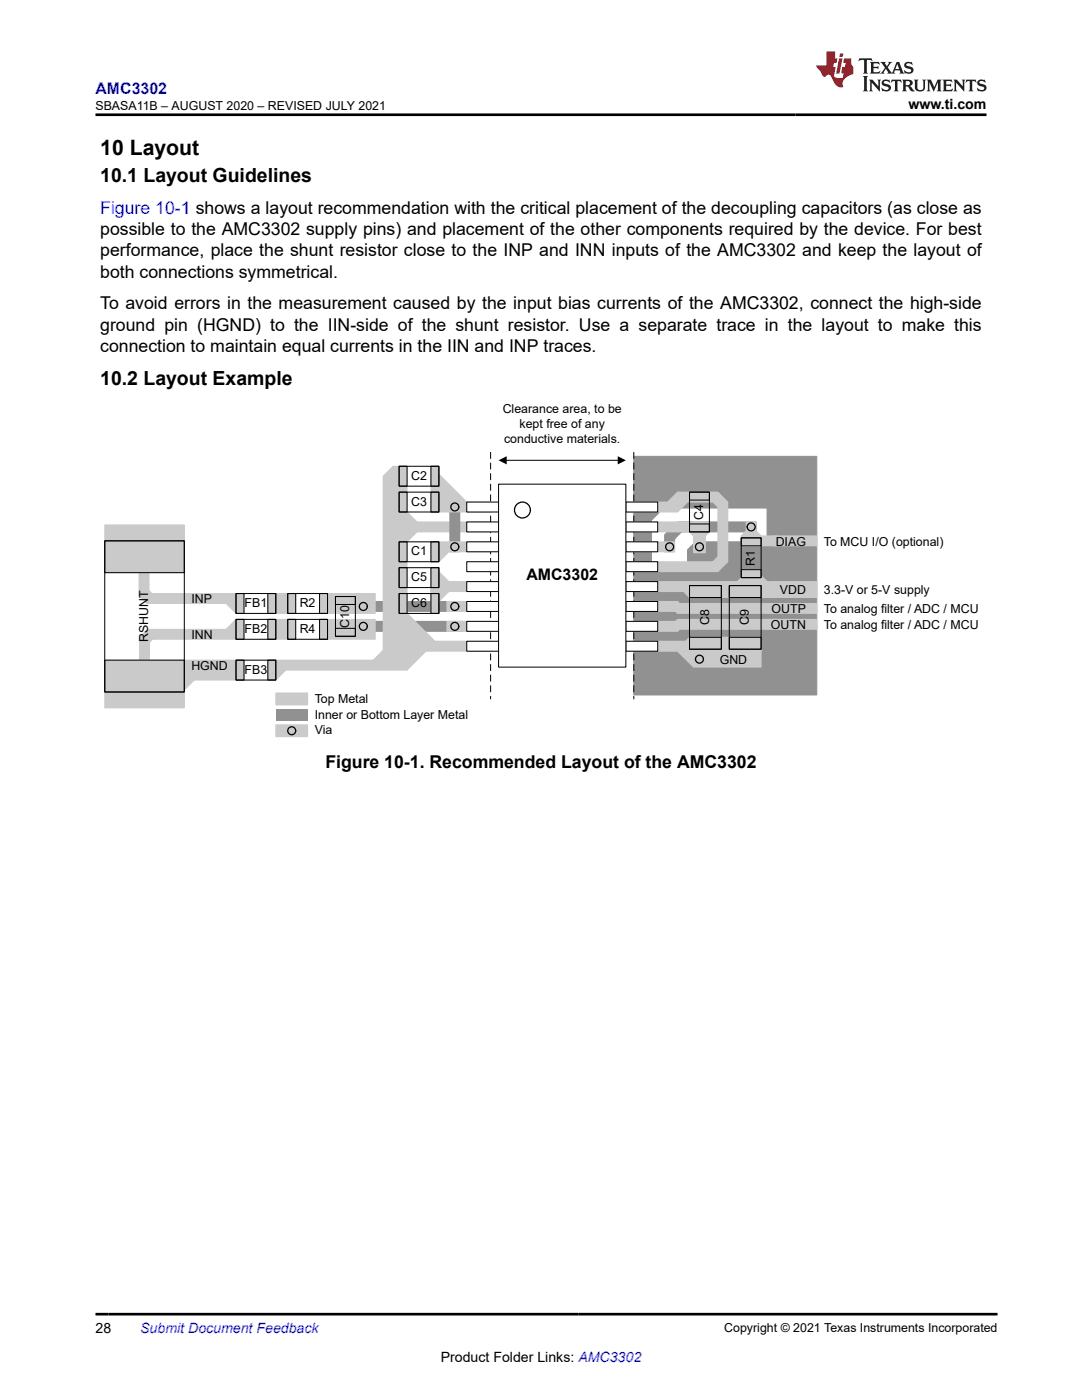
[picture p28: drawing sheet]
<svg xmlns="http://www.w3.org/2000/svg" width="216mm" height="279mm" viewBox="0 0 216 279" stroke-linecap="round" stroke-linejoin="round" font-family="sans-serif">
<defs><g id="words">
<text font-size="4.2" x="20" y="30.9">10 Layout</text>
<g font-size="3.9">
<text x="20" y="36.3">10.1 Layout Guidelines</text>
<text x="20" y="76.9">10.2 Layout Example</text>
</g>
<text font-size="3.5" fill="#00f" x="20" y="42.7">Figure 10-1 shows a layout recommendation with the critical placement of the decoupling capacitors (as close as</text>
<g font-size="3.5">
<text x="20" y="46.9">possible to the AMC3302 supply pins) and placement of the other components required by the device. For best</text>
<text x="20" y="51.2">performance, place the shunt resistor close to the INP and INN inputs of the AMC3302 and keep the layout of</text>
<text x="20" y="55.4">both connections symmetrical.</text>
<text x="20" y="61.8">To avoid errors in the measurement caused by the input bias currents of the AMC3302, connect the high-side</text>
<text x="20" y="66">ground pin (HGND) to the IIN-side of the shunt resistor. Use a separate trace in the layout to make this</text>
<text x="20" y="70.2">connection to maintain equal currents in the IIN and INP traces.</text>
<text x="64.9" y="153.2">Figure 10-1. Recommended Layout of the AMC3302</text>
</g>
<text font-size="3.2" fill="#00f" x="19" y="18.7">AMC3302</text>
<text font-size="3.2" x="105" y="115.8">AMC3302</text>
<g font-size="2.8">
<text x="181.3" y="21.8">www.ti.com</text>
<text x="19" y="266.1">28</text>
<text x="87.9" y="271.7">Product Folder Links: AMC3302</text>
</g>
<text font-size="2.8" fill="#00f" x="28" y="266.1">Submit Document Feedback</text>
<g font-size="2.5">
<text x="19" y="21.9">SBASA11B – AUGUST 2020 – REVISED JULY 2021</text>
<text x="100.3" y="82.5">Clearance area, to be</text>
<text x="100.6" y="88.4">conductive materials.</text>
<text x="103.7" y="85.5">kept free of any</text>
<text x="82" y="95.8">C2</text>
<text x="82" y="100.9">C3</text>
<text x="140.3" y="103.8" transform="rotate(-90 140.3 103.8)">C4</text>
<text x="82" y="110.9">C1</text>
<text x="150.6" y="112.9" transform="rotate(-90 150.6 112.9)">R1</text>
<text x="154.8" y="108.9">DIAG</text>
<text x="164.4" y="108.9">To MCU I/O (optional)</text>
<text x="82" y="116">C5</text>
<text x="155.6" y="118.6">VDD</text>
<text x="164.4" y="118.6">3.3-V or 5-V supply</text>
<text x="38.2" y="120.4">INP</text>
<text x="48.8" y="121.2">FB1</text>
<text x="59.8" y="121.2">R2</text>
<text x="69.7" y="125.3" transform="rotate(-90 69.7 125.3)">C10</text>
<text x="82" y="121.2">C6</text>
<text x="141.5" y="124.8" transform="rotate(-90 141.5 124.8)">C8</text>
<text x="149.4" y="124.8" transform="rotate(-90 149.4 124.8)">C9</text>
<text x="153.8" y="125.5">OUTN</text>
<text x="154" y="122.4">OUTP</text>
<text x="164.4" y="122.4">To analog filter / ADC / MCU</text>
<text x="164.4" y="125.5">To analog filter / ADC / MCU</text>
<text x="29.6" y="128.2" transform="rotate(-90 29.6 128.2)">RSHUNT</text>
<text x="38.2" y="127.5">INN</text>
<text x="48.8" y="126.3">FB2</text>
<text x="59.8" y="126.3">R4</text>
<text x="38.2" y="133.7">HGND</text>
<text x="48.8" y="134.5">FB3</text>
<text x="143.6" y="132.5">GND</text>
<text x="62.8" y="140.2">Top Metal</text>
<text x="62.8" y="143.4">Inner or Bottom Layer Metal</text>
<text x="62.8" y="146.6">Via</text>
<text x="144.5" y="265.8">Copyright © 2021 Texas Instruments Incorporated</text>
</g>
</g></defs>
<path d="M55 133.7h2l-2 2z" fill="#cacaca"/>
<path d="M55 133.7h2l-2 2z" fill="none" stroke="#cacaca" stroke-width=".2"/>
<path d="M53.4 131.7h1.6v4h-1.6z" fill-rule="evenodd" fill="#cacaca"/>
<path d="M53.4 131.7h1.6v4h-1.6z" fill="none" stroke="#cacaca" stroke-width=".2"/>
<path d="M53.4 131.7h23.1v2h-23.1z" fill-rule="evenodd" fill="#cacaca"/>
<path d="M53.4 131.7h23.1v2h-23.1z" fill="none" stroke="#cacaca" stroke-width=".2"/>
<path d="M36.8 135.7h2l-2 2z" fill="#cacaca"/>
<path d="M36.8 135.7h2l-2 2z" fill="none" stroke="#cacaca" stroke-width=".2"/>
<path d="M36.8 131.7h11.9v4h-11.9z" fill-rule="evenodd" fill="#cacaca"/>
<path d="M36.8 131.7h11.9v4h-11.9z" fill="none" stroke="#cacaca" stroke-width=".2"/>
<path d="M27.8 127.2h2v7.7h-2z" fill-rule="evenodd" fill="#cacaca"/>
<path d="M27.8 127.2h2v7.7h-2z" fill="none" stroke="#cacaca" stroke-width=".2"/>
<path d="M79.6 104.2h18.3v2h-18.3z" fill-rule="evenodd" fill="#cacaca"/>
<path d="M79.6 104.2h18.3v2h-18.3z" fill="none" stroke="#cacaca" stroke-width=".2"/>
<path d="M89.8 100.2h1.9v9.9h-1.9z" fill-rule="evenodd" fill="#919191"/>
<path d="M89.8 100.2h1.9v9.9h-1.9z" fill="none" stroke="#919191" stroke-width=".2"/>
<path d="M78.4 128h19.5v2h-19.5z" fill-rule="evenodd" fill="#cacaca"/>
<path d="M78.4 128h19.5v2h-19.5z" fill="none" stroke="#cacaca" stroke-width=".2"/>
<path d="M70.9 120h21.4v2h-21.4z" fill-rule="evenodd" fill="#919191"/>
<path d="M70.9 120h21.4v2h-21.4z" fill="none" stroke="#919191" stroke-width=".2"/>
<path d="M70.9 124h21.4v2h-21.4z" fill-rule="evenodd" fill="#919191"/>
<path d="M70.9 124h21.4v2h-21.4z" fill="none" stroke="#919191" stroke-width=".2"/>
<path d="M81.2 106.2h2l-2 1.9z" fill="#cacaca"/>
<path d="M81.2 106.2h2l-2 1.9z" fill="none" stroke="#cacaca" stroke-width=".2"/>
<path d="M87.6 114.1l2 2h-2z" fill="#cacaca"/>
<path d="M87.6 114.1l2 2h-2z" fill="none" stroke="#cacaca" stroke-width=".2"/>
<path d="M87.6 118.1h2l-2 1.9z" fill="#cacaca"/>
<path d="M87.6 118.1h2l-2 1.9z" fill="none" stroke="#cacaca" stroke-width=".2"/>
<path d="M87.6 94.6l5.5 5.6h-5.5z" fill="#cacaca"/>
<path d="M87.6 94.6l5.5 5.6h-5.5z" fill="none" stroke="#cacaca" stroke-width=".2"/>
<path d="M86 93.1h1.6v9.1h-1.6z" fill-rule="evenodd" fill="#cacaca"/>
<path d="M86 93.1h1.6v9.1h-1.6z" fill="none" stroke="#cacaca" stroke-width=".2"/>
<path d="M78.4 93.1h2.8v1.9h-2.8z" fill-rule="evenodd" fill="#cacaca"/>
<path d="M78.4 93.1h2.8v1.9h-2.8z" fill="none" stroke="#cacaca" stroke-width=".2"/>
<path d="M86 100.2h11.9v2h-11.9z" fill-rule="evenodd" fill="#cacaca"/>
<path d="M86 100.2h11.9v2h-11.9z" fill="none" stroke="#cacaca" stroke-width=".2"/>
<path d="M81.2 102.2l2 2h-2z" fill="#cacaca"/>
<path d="M81.2 102.2l2 2h-2z" fill="none" stroke="#cacaca" stroke-width=".2"/>
<path d="M87.6 110.1h2l-2 2z" fill="#cacaca"/>
<path d="M87.6 110.1h2l-2 2z" fill="none" stroke="#cacaca" stroke-width=".2"/>
<path d="M81.2 122.4l5.6 5.6h-5.6z" fill="#cacaca"/>
<path d="M81.2 122.4l5.6 5.6h-5.6z" fill="none" stroke="#cacaca" stroke-width=".2"/>
<path d="M76.5 95h4.7v38.7h-4.7z" fill-rule="evenodd" fill="#cacaca"/>
<path d="M76.5 95h4.7v38.7h-4.7z" fill="none" stroke="#cacaca" stroke-width=".2"/>
<path d="M86 108.1h11.9v2h-11.9z" fill-rule="evenodd" fill="#cacaca"/>
<path d="M86 108.1h11.9v2h-11.9z" fill="none" stroke="#cacaca" stroke-width=".2"/>
<path d="M86 108.1h1.6v4h-1.6z" fill-rule="evenodd" fill="#cacaca"/>
<path d="M86 108.1h1.6v4h-1.6z" fill="none" stroke="#cacaca" stroke-width=".2"/>
<path d="M86 113.3h1.6v9.1h-1.6z" fill-rule="evenodd" fill="#cacaca"/>
<path d="M86 113.3h1.6v9.1h-1.6z" fill="none" stroke="#cacaca" stroke-width=".2"/>
<path d="M86 116.1h11.9v2h-11.9z" fill-rule="evenodd" fill="#cacaca"/>
<path d="M86 116.1h11.9v2h-11.9z" fill="none" stroke="#cacaca" stroke-width=".2"/>
<path d="M89.2 124h8.7v2h-8.7z" fill-rule="evenodd" fill="#cacaca"/>
<path d="M89.2 124h8.7v2h-8.7z" fill="none" stroke="#cacaca" stroke-width=".2"/>
<path d="M89.2 120h8.7v2h-8.7z" fill-rule="evenodd" fill="#cacaca"/>
<path d="M89.2 120h8.7v2h-8.7z" fill="none" stroke="#cacaca" stroke-width=".2"/>
<path d="M130 103.8l2.4-2.4h20.7v6.7h-14.3l-1.6 1.6v2.8h-7.2zM126.5 91.1v47.6h36.5v-47.6z" fill-rule="evenodd" fill="#919191"/>
<path d="M126.5 91.1h36.5v47.6h-36.5zM130 103.8l2.4-2.4h20.7v6.7h-14.3l-1.6 1.6v2.8h-7.2z" fill="none" stroke="#919191" stroke-width=".2"/>
<path d="M134.6 104.7l-1.4 1.5h1.4zM134.6 106.2v1.4l1.4-1.4zM135.2 104.2l-.6 .5v1.5h1.4l2-2zM136 106.2h14.9v-2h-12.9zM134.6 107.6l-2 1.9v.6h2zM132.6 106.7v2.8l2-1.9v-1.4h-1.4z" fill-rule="evenodd" fill="#919191"/>
<path d="M132.6 106.7l.6-.5h1.4v1.4l-2 1.9zM134.6 104.7v1.5h-1.4zM134.6 106.2h1.4l-1.4 1.4zM134.6 107.6v2.5h-2v-.6zM135.2 104.2h2.8l-2 2h-1.4v-1.5zM136 106.2l2-2h12.9v2z" fill="none" stroke="#919191" stroke-width=".2"/>
<path d="M151.9 114.9l1.6 1.6h-1.6z" fill="#cacaca"/>
<path d="M151.9 114.9l1.6 1.6h-1.6z" fill="none" stroke="#cacaca" stroke-width=".2"/>
<path d="M146.3 116.9l1.6-1.6v1.6z" fill="#cacaca"/>
<path d="M146.3 116.9l1.6-1.6v1.6z" fill="none" stroke="#cacaca" stroke-width=".2"/>
<path d="M147.9 113.7h4v5.5h-4z" fill-rule="evenodd" fill="#cacaca"/>
<path d="M147.9 113.7h4v5.5h-4z" fill="none" stroke="#cacaca" stroke-width=".2"/>
<path d="M97.9 90.3v49.2M126.5 90.3v49.2" fill="none" stroke="#000" stroke-width=".2" stroke-dasharray="1.2 .9"/>
<path d="M20.9 104.8h15.9v9.5h-15.9z" fill-rule="evenodd" fill="#cacaca"/>
<path d="M20.9 104.8h15.9v9.5h-15.9z" fill="none" stroke="#cacaca" stroke-width=".2"/>
<path d="M29.3 118.5h17.7v1.9h-17.7z" fill-rule="evenodd" fill="#cacaca"/>
<path d="M29.3 118.5h17.7v1.9h-17.7z" fill="none" stroke="#cacaca" stroke-width=".2"/>
<path d="M27.7 111.1h2v7.8h-2z" fill-rule="evenodd" fill="#cacaca"/>
<path d="M27.7 111.1h2v7.8h-2z" fill="none" stroke="#cacaca" stroke-width=".2"/>
<path d="M27.7 118.9h1.6v1.5z" fill="#cacaca"/>
<path d="M27.7 118.9h1.6v1.5z" fill="none" stroke="#cacaca" stroke-width=".2"/>
<path d="M29.1 117.3l1.6 1.6h-1.6z" fill="#cacaca"/>
<path d="M29.1 117.3l1.6 1.6h-1.6z" fill="none" stroke="#cacaca" stroke-width=".2"/>
<path d="M20.9 131.7h15.9v9.6h-15.9z" fill-rule="evenodd" fill="#cacaca"/>
<path d="M20.9 131.7h15.9v9.6h-15.9z" fill="none" stroke="#cacaca" stroke-width=".2"/>
<path d="M147.9 106.9l1.6-1.5v1.5z" fill="#cacaca"/>
<path d="M147.9 106.9l1.6-1.5v1.5z" fill="none" stroke="#cacaca" stroke-width=".2"/>
<path d="M150.3 105.4l1.6 1.5h-1.6z" fill="#cacaca"/>
<path d="M150.3 105.4l1.6 1.5h-1.6z" fill="none" stroke="#cacaca" stroke-width=".2"/>
<path d="M136.8 105.4h1.6v1.5z" fill="#cacaca"/>
<path d="M136.8 105.4h1.6v1.5z" fill="none" stroke="#cacaca" stroke-width=".2"/>
<path d="M140 106.1h1.6l-1.6 1.6z" fill="#cacaca"/>
<path d="M140 106.1h1.6l-1.6 1.6z" fill="none" stroke="#cacaca" stroke-width=".2"/>
<path d="M135.2 123.6h19.8v2h-19.8z" fill-rule="evenodd" fill="#cacaca"/>
<path d="M135.2 123.6h19.8v2h-19.8z" fill="none" stroke="#cacaca" stroke-width=".2"/>
<path d="M124.9 124h10.3v2h-10.3z" fill-rule="evenodd" fill="#cacaca"/>
<path d="M124.9 124h10.3v2h-10.3z" fill="none" stroke="#cacaca" stroke-width=".2"/>
<path d="M133.6 125.2l1.6-1.6v1.6z" fill="#cacaca"/>
<path d="M133.6 125.2l1.6-1.6v1.6z" fill="none" stroke="#cacaca" stroke-width=".2"/>
<path d="M147.9 106.9h7.1v2h-7.1z" fill-rule="evenodd" fill="#cacaca"/>
<path d="M147.9 106.9h7.1v2h-7.1z" fill="none" stroke="#cacaca" stroke-width=".2"/>
<path d="M124.9 108.1h9.7v2h-9.7z" fill-rule="evenodd" fill="#cacaca"/>
<path d="M124.9 108.1h9.7v2h-9.7z" fill="none" stroke="#cacaca" stroke-width=".2"/>
<path d="M124.9 120h10.3v2h-10.3z" fill-rule="evenodd" fill="#cacaca"/>
<path d="M124.9 120h10.3v2h-10.3z" fill="none" stroke="#cacaca" stroke-width=".2"/>
<path d="M124.9 116.1h30.1v2h-30.1z" fill-rule="evenodd" fill="#cacaca"/>
<path d="M124.9 116.1h30.1v2h-30.1z" fill="none" stroke="#cacaca" stroke-width=".2"/>
<path d="M124.9 128h27v2h-27z" fill-rule="evenodd" fill="#cacaca"/>
<path d="M124.9 128h27v2h-27z" fill="none" stroke="#cacaca" stroke-width=".2"/>
<path d="M133.6 120.8h1.6v1.6z" fill="#cacaca"/>
<path d="M133.6 120.8h1.6v1.6z" fill="none" stroke="#cacaca" stroke-width=".2"/>
<path d="M125.1 112.1h18v2h-18z" fill-rule="evenodd" fill="#cacaca"/>
<path d="M125.1 112.1h18v2h-18z" fill="none" stroke="#cacaca" stroke-width=".2"/>
<path d="M135.2 98.2h7.9v2h-7.9z" fill-rule="evenodd" fill="#cacaca"/>
<path d="M135.2 98.2h7.9v2h-7.9z" fill="none" stroke="#cacaca" stroke-width=".2"/>
<path d="M124.9 100.2h10.3v2h-10.3z" fill-rule="evenodd" fill="#cacaca"/>
<path d="M124.9 100.2h10.3v2h-10.3z" fill="none" stroke="#cacaca" stroke-width=".2"/>
<path d="M135.2 98.2v2h-2z" fill="#cacaca"/>
<path d="M135.2 98.2v2h-2z" fill="none" stroke="#cacaca" stroke-width=".2"/>
<path d="M135.2 99.8h2.4l-2.4 2.4z" fill="#cacaca"/>
<path d="M135.2 99.8h2.4l-2.4 2.4z" fill="none" stroke="#cacaca" stroke-width=".2"/>
<path d="M63.8 123.6h11.1v4h-11.1z" fill-rule="evenodd" fill="#cacaca"/>
<path d="M63.8 123.6h11.1v4h-11.1z" fill="none" stroke="#cacaca" stroke-width=".2"/>
<path d="M63.8 118.5h11.1v3.9h-11.1z" fill-rule="evenodd" fill="#cacaca"/>
<path d="M63.8 118.5h11.1v3.9h-11.1z" fill="none" stroke="#cacaca" stroke-width=".2"/>
<path d="M29.4 125.6h17.7v2h-17.7z" fill-rule="evenodd" fill="#cacaca"/>
<path d="M29.4 125.6h17.7v2h-17.7z" fill="none" stroke="#cacaca" stroke-width=".2"/>
<path d="M93.1 128h6.4v2h-6.4z" fill-rule="evenodd" fill="#fff"/>
<path d="M93.1 128h6.4v2h-6.4z" fill="none" stroke="#000" stroke-width=".2"/>
<path d="M93.1 124h6.4v2h-6.4z" fill-rule="evenodd" fill="#fff"/>
<path d="M93.1 124h6.4v2h-6.4z" fill="none" stroke="#000" stroke-width=".2"/>
<path d="M93.1 120h6.4v2h-6.4z" fill-rule="evenodd" fill="#fff"/>
<path d="M93.1 120h6.4v2h-6.4z" fill="none" stroke="#000" stroke-width=".2"/>
<path d="M93.1 116.1h6.4v2h-6.4z" fill-rule="evenodd" fill="#fff"/>
<path d="M93.1 116.1h6.4v2h-6.4z" fill="none" stroke="#000" stroke-width=".2"/>
<path d="M93.1 112.1h6.4v2h-6.4z" fill-rule="evenodd" fill="#fff"/>
<path d="M93.1 112.1h6.4v2h-6.4z" fill="none" stroke="#000" stroke-width=".2"/>
<path d="M93.1 108.1h6.4v2h-6.4z" fill-rule="evenodd" fill="#fff"/>
<path d="M93.1 108.1h6.4v2h-6.4z" fill="none" stroke="#000" stroke-width=".2"/>
<path d="M93.1 104.2h6.4v2h-6.4z" fill-rule="evenodd" fill="#fff"/>
<path d="M93.1 104.2h6.4v2h-6.4z" fill="none" stroke="#000" stroke-width=".2"/>
<path d="M93.1 100.2h6.4v2h-6.4z" fill-rule="evenodd" fill="#fff"/>
<path d="M93.1 100.2h6.4v2h-6.4z" fill="none" stroke="#000" stroke-width=".2"/>
<path d="M124.9 128h6.3v2h-6.3z" fill-rule="evenodd" fill="#fff"/>
<path d="M124.9 128h6.3v2h-6.3z" fill="none" stroke="#000" stroke-width=".2"/>
<path d="M124.9 124h6.3v2h-6.3z" fill-rule="evenodd" fill="#fff"/>
<path d="M124.9 124h6.3v2h-6.3z" fill="none" stroke="#000" stroke-width=".2"/>
<path d="M124.9 120h6.3v2h-6.3z" fill-rule="evenodd" fill="#fff"/>
<path d="M124.9 120h6.3v2h-6.3z" fill="none" stroke="#000" stroke-width=".2"/>
<path d="M124.9 116.1h6.3v2h-6.3z" fill-rule="evenodd" fill="#fff"/>
<path d="M124.9 116.1h6.3v2h-6.3z" fill="none" stroke="#000" stroke-width=".2"/>
<path d="M124.9 112.1h6.3v2h-6.3z" fill-rule="evenodd" fill="#fff"/>
<path d="M124.9 112.1h6.3v2h-6.3z" fill="none" stroke="#000" stroke-width=".2"/>
<path d="M124.9 108.1h6.3v2h-6.3z" fill-rule="evenodd" fill="#fff"/>
<path d="M124.9 108.1h6.3v2h-6.3z" fill="none" stroke="#000" stroke-width=".2"/>
<path d="M124.9 100.2h6.3v2h-6.3z" fill-rule="evenodd" fill="#fff"/>
<path d="M66.9 119h4v8h-4zM66.9 119h4v1.6h-4zM124.9 100.2h6.3v2h-6.3zM66.9 125.4h4v1.6h-4z" fill="none" stroke="#000" stroke-width=".2"/>
<path d="M135.2 130h3.2v3.1z" fill="#cacaca"/>
<path d="M135.2 130h3.2v3.1z" fill="none" stroke="#cacaca" stroke-width=".2"/>
<path d="M138.4 130h13.5v1.6h-13.5z" fill-rule="evenodd" fill="#cacaca"/>
<path d="M138.4 130h13.5v1.6h-13.5z" fill="none" stroke="#cacaca" stroke-width=".2"/>
<path d="M138.4 131.6h13.5v1.5h-13.5z" fill-rule="evenodd" fill="#cacaca"/>
<path d="M138.4 131.6h13.5v1.5h-13.5z" fill="none" stroke="#cacaca" stroke-width=".2"/>
<path d="M137.6 116.5h17.4v2.7h-17.4z" fill-rule="evenodd" fill="#cacaca"/>
<path d="M137.6 116.5h17.4v2.7h-17.4z" fill="none" stroke="#cacaca" stroke-width=".2"/>
<path d="M136 117.7h1.6v1.5z" fill="#cacaca"/>
<path d="M136 117.7h1.6v1.5z" fill="none" stroke="#cacaca" stroke-width=".2"/>
<path d="M136 128.8l1.6-1.6v1.6z" fill="#cacaca"/>
<path d="M136 128.8l1.6-1.6v1.6z" fill="none" stroke="#cacaca" stroke-width=".2"/>
<path d="M137.6 127.2h14.3v2.8h-14.3z" fill-rule="evenodd" fill="#cacaca"/>
<path d="M137.6 127.2h14.3v2.8h-14.3z" fill="none" stroke="#cacaca" stroke-width=".2"/>
<path d="M135.2 120.4h19.8v2h-19.8z" fill-rule="evenodd" fill="#cacaca"/>
<path d="M135.2 120.4h19.8v2h-19.8z" fill="none" stroke="#cacaca" stroke-width=".2"/>
<path d="M135.2 124.4h1.6l-1.6 1.6z" fill="#cacaca"/>
<path d="M135.2 124.4h1.6l-1.6 1.6z" fill="none" stroke="#cacaca" stroke-width=".2"/>
<path d="M135.2 120l1.6 1.6h-1.6z" fill="#cacaca"/>
<path d="M135.2 120l1.6 1.6h-1.6z" fill="none" stroke="#cacaca" stroke-width=".2"/>
<circle cx="139.6" cy="131.6" r=".79" fill="none" stroke="#000" stroke-width=".25"/>
<path d="M147.9 107.3h4v1.6h-4z" fill-rule="evenodd" fill="#cacaca"/>
<path d="M147.9 107.3h4v1.6h-4z" fill="none" stroke="#cacaca" stroke-width=".2"/>
<circle cx="133.6" cy="109.1" r=".79" fill="none" stroke="#000" stroke-width=".25"/>
<path d="M124.9 104.2h16.7v2h-16.7z" fill-rule="evenodd" fill="#cacaca"/>
<path d="M124.9 104.2h16.7v2h-16.7z" fill="none" stroke="#cacaca" stroke-width=".2"/>
<path d="M124.9 104.2h6.3v2h-6.3z" fill-rule="evenodd" fill="#fff"/>
<path d="M124.9 104.2h6.3v2h-6.3z" fill="none" stroke="#000" stroke-width=".2"/>
<path d="M138.4 104.2h2.4v6.1h-2.4z" fill-rule="evenodd" fill="#cacaca"/>
<path d="M138.4 104.2h2.4v6.1h-2.4z" fill="none" stroke="#cacaca" stroke-width=".2"/>
<path d="M137.6 98.2h4v8h-4zM137.6 98.2h4v1.6h-4zM137.6 104.6h4v1.6h-4z" fill="none" stroke="#000" stroke-width=".2"/>
<circle cx="139.6" cy="109.1" r=".79" fill="none" stroke="#000" stroke-width=".25"/>
<path d="M148.9 104.2h2v4.7h-2z" fill-rule="evenodd" fill="#cacaca"/>
<path d="M148.9 104.2h2v4.7h-2z" fill="none" stroke="#cacaca" stroke-width=".2"/>
<circle cx="149.9" cy="105.2" r=".79" fill="none" stroke="#000" stroke-width=".25"/>
<path d="M137.6 116.9h6.3v12.7h-6.3zM137.6 116.9h6.3v2.3h-6.3zM145.5 116.9h6.4v12.7h-6.4zM145.5 116.9h6.4v2.3h-6.4zM147.9 107.3h4v8h-4zM147.9 113.7h4v1.6h-4zM147.9 107.3h4v1.6h-4zM137.6 127.2h6.3v2.4h-6.3zM145.5 127.2h6.4v2.4h-6.4z" fill="none" stroke="#000" stroke-width=".2"/>
<path d="M53.4 118.5h5.6v3.9h-5.6z" fill-rule="evenodd" fill="#cacaca"/>
<path d="M53.4 118.5h5.6v3.9h-5.6z" fill="none" stroke="#cacaca" stroke-width=".2"/>
<path d="M53.4 123.6h5.6v4h-5.6z" fill-rule="evenodd" fill="#cacaca"/>
<path d="M53.4 123.6h5.6v4h-5.6z" fill="none" stroke="#cacaca" stroke-width=".2"/>
<path d="M57.4 118.5h8v3.9h-8zM57.4 118.5h1.6v3.9h-1.6zM63.8 118.5h1.6v3.9h-1.6zM57.4 123.6h8v4h-8zM57.4 123.6h1.6v4h-1.6zM63.8 123.6h1.6v4h-1.6z" fill="none" stroke="#000" stroke-width=".2"/>
<path d="M143.2 100.2h2v11.9h-2z" fill-rule="evenodd" fill="#cacaca"/>
<path d="M143.2 100.2h2v11.9h-2z" fill="none" stroke="#cacaca" stroke-width=".2"/>
<path d="M141.9 99.9h1.6v1.6z" fill="#cacaca"/>
<path d="M141.9 99.9h1.6v1.6z" fill="none" stroke="#cacaca" stroke-width=".2"/>
<path d="M141.9 112.4l1.6-1.6v1.6z" fill="#cacaca"/>
<path d="M141.9 112.4l1.6-1.6v1.6z" fill="none" stroke="#cacaca" stroke-width=".2"/>
<path d="M143.2 112.1h2l-2 2z" fill="#cacaca"/>
<path d="M143.2 112.1h2l-2 2z" fill="none" stroke="#cacaca" stroke-width=".2"/>
<path d="M143.2 98.2l2 2h-2z" fill="#cacaca"/>
<path d="M143.2 98.2l2 2h-2z" fill="none" stroke="#cacaca" stroke-width=".2"/>
<path d="M99.5 96.6h25.4v36.5h-25.4z" fill-rule="evenodd" fill="#fff"/>
<path d="M99.5 96.6h25.4v36.5h-25.4zM101 91.9h22.3M20.9 107.9h15.9v6.4h-15.9zM20.9 131.7h15.9v6.4h-15.9z" fill="none" stroke="#000" stroke-width=".2"/>
<circle cx="104.2" cy="101.8" r="1.59" fill="none" stroke="#000" stroke-width=".25"/>
<path d="M99.5 91.9l1.6-.8v1.6zM123.3 91.1l1.6 .8-1.6 .8z" fill="#000"/>
<path d="M27.8 127.2l1.6-1.6v1.6z" fill="#cacaca"/>
<path d="M27.8 127.2l1.6-1.6v1.6z" fill="none" stroke="#cacaca" stroke-width=".2"/>
<path d="M29.2 127.2h1.6l-1.6 1.6z" fill="#cacaca"/>
<path d="M29.2 127.2h1.6l-1.6 1.6z" fill="none" stroke="#cacaca" stroke-width=".2"/>
<path d="M20.9 107.9h15.9v30.2h-15.9z" fill="none" stroke="#000" stroke-width=".2"/>
<path d="M154.3 123.6h8.7v2h-8.7z" fill-rule="evenodd" fill="#cacaca"/>
<path d="M154.3 123.6h8.7v2h-8.7z" fill="none" stroke="#cacaca" stroke-width=".2"/>
<path d="M154.3 120.4h8.7v2h-8.7z" fill-rule="evenodd" fill="#cacaca"/>
<path d="M154.3 120.4h8.7v2h-8.7z" fill="none" stroke="#cacaca" stroke-width=".2"/>
<path d="M154.3 116.1h8.7v3.1h-8.7z" fill-rule="evenodd" fill="#cacaca"/>
<path d="M154.3 116.1h8.7v3.1h-8.7z" fill="none" stroke="#cacaca" stroke-width=".2"/>
<path d="M154.3 106.9h8.7v2h-8.7z" fill-rule="evenodd" fill="#cacaca"/>
<path d="M154.3 106.9h8.7v2h-8.7z" fill="none" stroke="#cacaca" stroke-width=".2"/>
<path d="M55 138.3h6.4v2.4h-6.4z" fill-rule="evenodd" fill="#cacaca"/>
<path d="M55 138.3h6.4v2.4h-6.4z" fill="none" stroke="#cacaca" stroke-width=".2"/>
<path d="M55 141.5h6.4v2.4h-6.4z" fill-rule="evenodd" fill="#919191"/>
<path d="M55 144.6h6.4v2.4h-6.4z" fill-rule="evenodd" fill="#cacaca"/>
<path d="M55 144.6h6.4v2.4h-6.4z" fill="none" stroke="#cacaca" stroke-width=".2"/>
<g fill="none" stroke="#000" stroke-width=".25">
<circle cx="90.8" cy="121" r=".79"/>
<circle cx="90.8" cy="125" r=".79"/>
<circle cx="58.2" cy="145.8" r=".79"/>
</g>
<g fill="none" stroke="#000" stroke-width=".2">
<path d="M79.6 98.2h8v4h-8zM79.6 98.2h1.6v4h-1.6zM79.6 93.1h8v3.9h-8zM79.6 93.1h1.6v3.9h-1.6zM86 98.2h1.6v4h-1.6zM86 93.1h1.6v3.9h-1.6zM79.6 108.1h8v4h-8zM79.6 108.1h1.6v4h-1.6zM79.6 113.3h8v4h-8zM79.6 113.3h1.6v4h-1.6zM79.6 118.5h8v3.9h-8zM79.6 118.5h1.6v3.9h-1.6z"/>
<path d="M86 108.1h1.6v4h-1.6zM86 113.3h1.6v4h-1.6zM86 118.5h1.6v3.9h-1.6z"/>
</g>
<path d="M74.5 131.7l2-1.9v1.9z" fill="#cacaca"/>
<path d="M74.5 131.7l2-1.9v1.9z" fill="none" stroke="#cacaca" stroke-width=".2"/>
<path d="M78.4 93.1v1.9h-1.9z" fill="#cacaca"/>
<path d="M78.4 93.1v1.9h-1.9z" fill="none" stroke="#cacaca" stroke-width=".2"/>
<g fill="none" stroke="#000" stroke-width=".25">
<circle cx="90.8" cy="109.1" r=".79"/>
<circle cx="90.8" cy="101.2" r=".79"/>
<circle cx="72.5" cy="121" r=".79"/>
<circle cx="72.5" cy="125" r=".79"/>
</g>
<path d="M81.2 130h3.8l-3.8 3.7z" fill="#cacaca"/>
<path d="M81.2 130h3.8l-3.8 3.7z" fill="none" stroke="#cacaca" stroke-width=".2"/>
<path d="M47.1 118.5h1.6v3.9h-1.6z" fill-rule="evenodd" fill="#cacaca"/>
<path d="M47.1 118.5h1.6v3.9h-1.6z" fill="none" stroke="#cacaca" stroke-width=".2"/>
<path d="M47.1 123.6h1.6v4h-1.6z" fill-rule="evenodd" fill="#cacaca"/>
<path d="M47.1 123.6h1.6v4h-1.6z" fill="none" stroke="#cacaca" stroke-width=".2"/>
<path d="M47.1 123.6v2h-2z" fill="#cacaca"/>
<path d="M47.1 123.6v2h-2z" fill="none" stroke="#cacaca" stroke-width=".2"/>
<path d="M45.1 120.4h2v2z" fill="#cacaca"/>
<path d="M45.1 120.4h2v2z" fill="none" stroke="#cacaca" stroke-width=".2"/>
<path d="M47.1 118.5h7.9v3.9h-7.9zM47.1 118.5h1.6v3.9h-1.6zM53.4 118.5h1.6v3.9h-1.6zM47.1 123.6h7.9v4h-7.9zM47.1 123.6h1.6v4h-1.6zM53.4 123.6h1.6v4h-1.6z" fill="none" stroke="#000" stroke-width=".2"/>
<path d="M47.1 131.7h1.6v4h-1.6z" fill-rule="evenodd" fill="#cacaca"/>
<path d="M47.1 131.7h1.6v4h-1.6z" fill="none" stroke="#cacaca" stroke-width=".2"/>
<path d="M47.1 131.7h7.9v4h-7.9zM47.1 131.7h1.6v4h-1.6zM53.4 131.7h1.6v4h-1.6z" fill="none" stroke="#000" stroke-width=".2"/>
<path d="M171.5 11.6l-.2 .6 .5-.2h.6v.1v2.2l-.2 .4h1l-.2-.4v-2.2v-.1h.5l.5 .2-.1-.6zM173.6 12.4l.2 .3v1.6l-.2 .4h1.9l.1-.6a1.08 1.08 0 0 1-1.3 .2v-.7h.6l.4 .2v-.7l-.4 .2h-.6v-.5l.2-.2a1 1 0 0 1 1 .3l-.1-.5zM175.7 12.4l.9 1.1-1 1.2h.9l-.2-.2 .5-.8 .4 .8-.2 .2h1.6l-.2-.2 .2-.5h.9l.1 .5-.1 .2h.9l-.2-.4-.8-1.9h-.5l-.9 2.1-.9-1.1 .9-1h-.8l.2 .2-.4 .6-.4-.6 .2-.2zM179 12.8l.4 1h-.7zM180.7 12.5a.65 .65 0 0 0-.2 .7 .65 .65 0 0 0 .6 .5l.6 .1 .1 .3a.79 .79 0 0 1-.7 .4 .79 .79 0 0 1-.7-.5l.1 .7 .2-.1a.93 .93 0 0 0 1.1 0 .93 .93 0 0 0 .4-.9 1.46 1.46 0 0 0-1.2-.6l-.1-.3a1.09 1.09 0 0 1 1.2 .2l-.2-.6-.1 .1-.5-.2zM172.2 15.2l.2 .4v2.2l-.2 .4h1l-.2-.4v-2.2l.2-.4zM173.4 15.9l.2 .4v1.5l-.2 .4h.8l-.3-.4 .1-1.3 1.6 1.8v-2l.2-.4h-.7l.1 .2 .1 1.1-1.2-1.3zM176.2 16a.65 .65 0 0 0-.2 .8 .65 .65 0 0 0 .6 .4l.6 .2 .1 .2a.79 .79 0 0 1-.7 .4 .79 .79 0 0 1-.7-.5l.1 .7 .2-.1a.93 .93 0 0 0 1.1 .1 .93 .93 0 0 0 .4-1 1.46 1.46 0 0 0-1.2-.5l-.1-.4a1.09 1.09 0 0 1 1.2 .2l-.1-.6-.2 .1-.5-.1zM177.9 15.9l-.1 .6a.63 .63 0 0 1 .8-.3v1.6l-.3 .4h1l-.2-.4v-1.6a.66 .66 0 0 1 .8 .3l-.1-.6zM180 15.9l.2 .4v1.5l-.2 .4h1l-.2-.2-.1-.7h.5l.1 .2a.79 .79 0 0 0 1.2 .6l-1-.9a.61 .61 0 0 0 .6-.6 .61 .61 0 0 0-.5-.7zM180.8 16.2h.1a.47 .47 0 0 1 .5 .1 .47 .47 0 0 1 .1 .5l-.1 .1-.7 .1zM182.3 15.9l.2 .2a2.27 2.27 0 0 0 .4 2 1.04 1.04 0 0 0 1.7-.7v-1.3l.2-.2h-.8l.2 .4v1.1a.6 .6 0 0 1-.6 .6 .6 .6 0 0 1-.6-.6v-1.1l.3-.4zM184.9 15.9l.2 .4v1.5l-.2 .4h.8l-.3-.4v-1.4l.9 1.9 .9-1.9v1.4l-.3 .4h1l-.2-.4v-1.5l.2-.4h-.8l-.7 1.5-.6-1.5zM188.1 15.9l.2 .4v1.5l-.2 .4h1.9l.1-.6a1.09 1.09 0 0 1-1.3 .2v-.7h.6l.4 .2v-.6l-.4 .2h-.6v-.6l.2-.1a1.01 1.01 0 0 1 1 .3l-.1-.6zM190.2 15.9l.3 .4v1.5l-.3 .4h.8l-.2-.4v-1.3l1.6 1.8v-2l.2-.4h-.7l.2 .2v1.1l-1.2-1.3zM192.8 15.9l-.1 .6a.63 .63 0 0 1 .8-.3v1.6l-.3 .4h1l-.2-.4v-1.6a.66 .66 0 0 1 .8 .3l-.1-.6zM195.2 16a.65 .65 0 0 0-.2 .8 .65 .65 0 0 0 .6 .4l.6 .2 .2 .2a.79 .79 0 0 1-.7 .4 .79 .79 0 0 1-.7-.5l.1 .7 .2-.1a.93 .93 0 0 0 1 .1 .93 .93 0 0 0 .5-1 1.46 1.46 0 0 0-1.3-.5v-.4a1.09 1.09 0 0 1 1.2 .2l-.2-.6-.2 .1-.5-.1z" fill="#231f20"/>
<path d="M164.9 10.3v2.7h-2l.1 .4 .8 1a.95 .95 0 0 0 1 .9 .59 .59 0 0 1 .5-.4 .59 .59 0 0 1 .5 .3l.4 .8a1.59 1.59 0 0 0 2.1 1.4 1.61 1.61 0 0 1 1-2.3l1-.3-.1-1.5a1.59 1.59 0 0 1-.3-1.7h-1.5l-.2 .9h.6l-.2 .9h-.5l-.2 .9v.3l.4 .1-.1 .9h-.7a.73 .73 0 0 1-1-.7l.3-1.5h-.5l.1-.9h.5l.2-.9h-.5v-1.3zM167.4 11.6l-.6 3.1h.7l.6-3.1zM167.6 10.7l-.1 .6h.7l.1-.6z" fill="#ed1c24"/>
<path d="M19 22.9h177.8M19 262.3h180" fill="none" stroke="#000" stroke-width=".53"/>
<use href="#words"/>
</svg>
